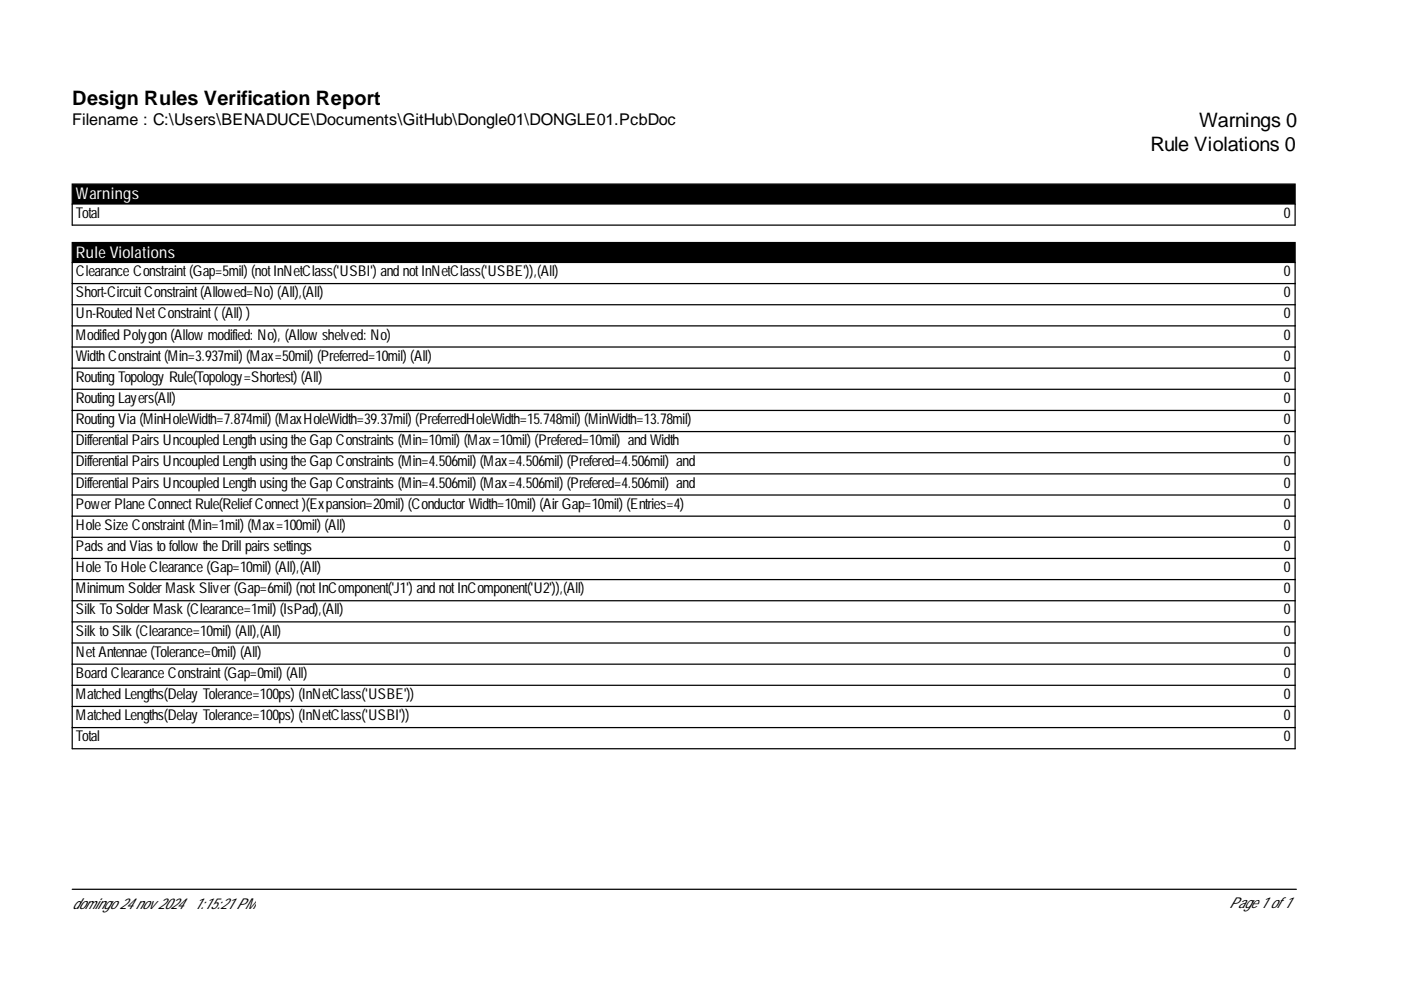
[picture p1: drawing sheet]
<svg xmlns="http://www.w3.org/2000/svg" width="297mm" height="210mm" viewBox="0 0 297 210" stroke-linecap="round" stroke-linejoin="round" font-family="sans-serif">
<defs><g id="words">
<g font-size="4.2">
<text x="15.3" y="22.3">Design Rules Verification Report</text>
<text x="254.3" y="27">Warnings 0</text>
<text x="244" y="32">Rule Violations 0</text>
</g>
<text font-size="3.4" x="15.3" y="26.6">Filename : C:\Users\BENADUCE\Documents\GitHub\Dongle01\DONGLE01.PcbDoc</text>
<g font-size="3.4" fill="#fff">
<text x="16.1" y="42.2">Warnings</text>
<text x="16.1" y="54.6">Rule Violations</text>
</g>
<g font-size="3.2">
<text x="16.1" y="46.2">Total</text>
<text x="272.2" y="46.2">0</text>
<text x="16.1" y="58.6">Clearance Constraint(Gap=5mil) (notInNetClass('USBI') and notInNetClass('USBE')),(All)</text>
<text x="272.2" y="58.6">0</text>
<text x="16.1" y="63">Short-CircuitConstraint(Allowed=No) (All),(All)</text>
<text x="272.2" y="63">0</text>
<text x="16.1" y="67.5">Un-Routed NetConstraint( (All) )</text>
<text x="272.2" y="67.5">0</text>
<text x="16.1" y="72">Modified Polygon (Allow modified: No), (Allow shelved: No)</text>
<text x="16.1" y="76.5">Width Constraint(Min=3.937mil) (Max=50mil) (Preferred=10mil) (All)</text>
<text x="272.2" y="72">0</text>
<text x="272.2" y="76.5">0</text>
<text x="16.1" y="81">Routing Topology Rule(Topology=Shortest) (All)</text>
<text x="272.2" y="81">0</text>
<text x="16.1" y="85.5">Routing Layers(All)</text>
<text x="16.1" y="89.9">Routing Via (MinHoleWidth=7.874mil) (MaxHoleWidth=39.37mil) (PreferredHoleWidth=15.748mil) (MinWidth=13.78mil)</text>
<text x="272.2" y="85.5">0</text>
<text x="272.2" y="89.9">0</text>
<text x="16.1" y="94.4">Differential Pairs Uncoupled Length using the Gap Constraints (Min=10mil) (Max=10mil) (Prefered=10mil) and Width</text>
<text x="272.2" y="94.4">0</text>
<text x="16.1" y="98.9">Differential Pairs Uncoupled Length using the Gap Constraints (Min=4.506mil) (Max=4.506mil) (Prefered=4.506mil) and</text>
<text x="272.2" y="98.9">0</text>
<text x="16.1" y="103.4">Differential Pairs Uncoupled Length using the Gap Constraints (Min=4.506mil) (Max=4.506mil) (Prefered=4.506mil) and</text>
<text x="16.1" y="107.9">PowerPlane ConnectRule(ReliefConnect)(Expansion=20mil) (ConductorWidth=10mil) (AirGap=10mil) (Entries=4)</text>
<text x="272.2" y="103.4">0</text>
<text x="272.2" y="107.9">0</text>
<text x="16.1" y="112.4">Hole Size Constraint(Min=1mil) (Max=100mil) (All)</text>
<text x="272.2" y="112.4">0</text>
<text x="16.1" y="116.8">Pads and Vias to follow the Drill pairs settings</text>
<text x="272.2" y="116.8">0</text>
<text x="16.1" y="121.3">Hole To Hole Clearance (Gap=10mil) (All),(All)</text>
<text x="16.1" y="125.8">Minimum SolderMask Sliver(Gap=6mil) (notInComponent('J1') and notInComponent('U2')),(All)</text>
<text x="272.2" y="121.3">0</text>
<text x="272.2" y="125.8">0</text>
<text x="16.1" y="130.3">Silk To SolderMask (Clearance=1mil) (IsPad),(All)</text>
<text x="272.2" y="130.3">0</text>
<text x="16.1" y="134.8">Silk to Silk (Clearance=10mil) (All),(All)</text>
<text x="272.2" y="134.8">0</text>
<text x="16.1" y="139.3">NetAntennae (Tolerance=0mil) (All)</text>
<text x="16.1" y="143.7">Board Clearance Constraint(Gap=0mil) (All)</text>
<text x="272.2" y="139.3">0</text>
<text x="272.2" y="143.7">0</text>
<text x="16.1" y="148.2">Matched Lengths(Delay Tolerance=100ps) (InNetClass('USBE'))</text>
<text x="272.2" y="148.2">0</text>
<text x="16.1" y="152.7">Matched Lengths(Delay Tolerance=100ps) (InNetClass('USBI'))</text>
<text x="272.2" y="152.7">0</text>
<text x="16.1" y="157.2">Total</text>
<text x="272.2" y="157.2">0</text>
<text x="15.3" y="192.8">domingo 24 nov 2024</text>
<text x="41.1" y="192.8">1:15:21 PM</text>
<text x="260.6" y="192.5">Page 1 of1</text>
</g>
</g></defs>
<path d="M15.3 39h259.3v4.3h-259.3zM15.3 51.4h259.3v4.2h-259.3z" fill="#000" stroke="#000" stroke-width=".26"/>
<g fill="none" stroke="#000" stroke-width=".26">
<path d="M15.3 43.3v4.4h259.3v-4.4M15.3 55.6v103.1h259.3v-103.1M15.3 60.1h259.3M15.3 64.6h259.3M15.3 69.1h259.3M15.3 73.6h259.3M15.3 78.1h259.3M15.3 82.5h259.3M15.3 87h259.3M15.3 91.5h259.3M15.3 96h259.3M15.3 100.5h259.3"/>
<path d="M15.3 105h259.3M15.3 109.4h259.3M15.3 113.9h259.3M15.3 118.4h259.3M15.3 122.9h259.3M15.3 127.4h259.3M15.3 131.9h259.3M15.3 136.3h259.3M15.3 140.8h259.3M15.3 145.3h259.3M15.3 149.8h259.3M15.3 154.3h259.3"/>
<path d="M15.3 188.5h259.6"/>
</g>
<use href="#words"/>
</svg>
